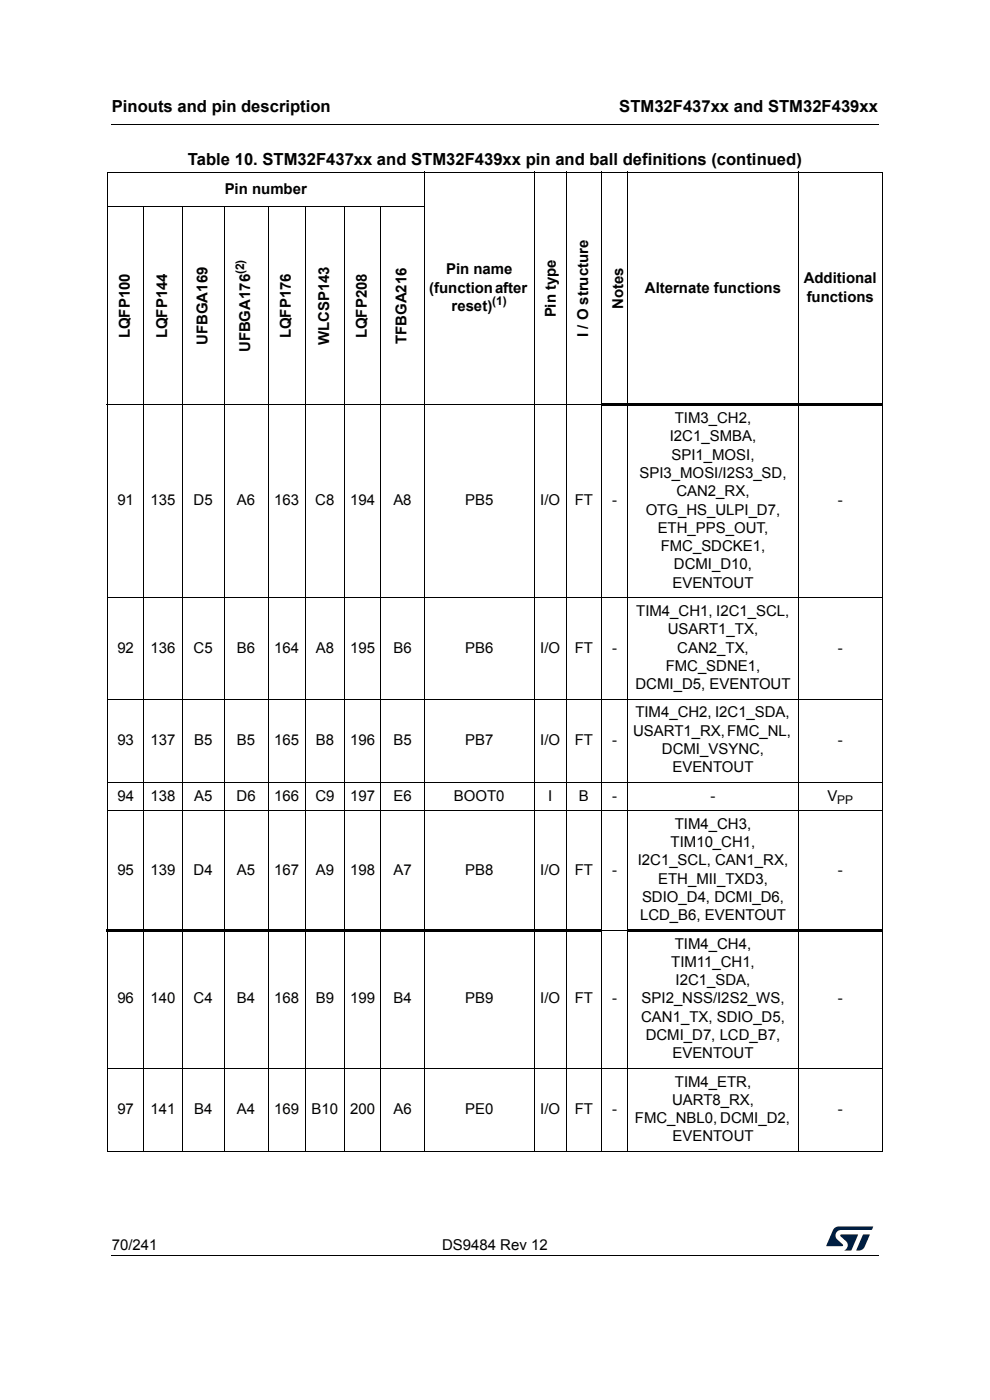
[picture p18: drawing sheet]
<svg xmlns="http://www.w3.org/2000/svg" width="210mm" height="297mm" viewBox="0 0 210 297" stroke-linecap="round" stroke-linejoin="round" font-family="sans-serif">
<defs><g id="words">
<g font-size="3.5">
<text x="23.7" y="23.9">Pinouts and pin description</text>
<text x="131.4" y="23.9">STM32F437xx and STM32F439xx</text>
<text x="39.9" y="35">Table 10. STM32F437xx and STM32F439xx pin and ball definitions (continued)</text>
</g>
<g font-size="3.2">
<text x="47.7" y="41.1">Pin number</text>
<text x="94.6" y="58.2">Pin name</text>
<text x="91" y="62.1">(function after</text>
<text x="95.8" y="65.9">reset)</text>
<text x="132.2" y="65.6" transform="rotate(-90 132.2 65.6)">Notes</text>
<text x="136.8" y="62.1">Alternate functions</text>
<text x="170.5" y="60.1">Additional</text>
<text x="171.1" y="64">functions</text>
<text x="27.5" y="71.8" transform="rotate(-90 27.5 71.8)">LQFP100</text>
<text x="35.5" y="71.8" transform="rotate(-90 35.5 71.8)">LQFP144</text>
<text x="61.7" y="71.8" transform="rotate(-90 61.7 71.8)">LQFP176</text>
<text x="77.8" y="71.8" transform="rotate(-90 77.8 71.8)">LQFP208</text>
<text x="117.9" y="67.4" transform="rotate(-90 117.9 67.4)">Pin type</text>
<text x="124.7" y="71.5" transform="rotate(-90 124.7 71.5)">I / O structure</text>
<text x="44" y="73.2" transform="rotate(-90 44 73.2)">UFBGA169</text>
<text x="53.1" y="74.7" transform="rotate(-90 53.1 74.7)">UFBGA176</text>
<text x="69.8" y="73.3" transform="rotate(-90 69.8 73.3)">WLCSP143</text>
<text x="86.3" y="73" transform="rotate(-90 86.3 73)">TFBGA216</text>
<text x="143.1" y="89.8">TIM3_CH2,</text>
<text x="142.1" y="93.6">I2C1_SMBA,</text>
<text x="135.6" y="101.4">SPI3_MOSI/I2S3_SD,</text>
<text x="142.4" y="97.5">SPI1_MOSI,</text>
<text x="24.9" y="107.2">91</text>
<text x="31.9" y="107.2">135</text>
<text x="41.1" y="107.2">D5</text>
<text x="50.3" y="107.2">A6</text>
<text x="58.2" y="107.2">163</text>
<text x="66.9" y="107.2">C8</text>
<text x="74.3" y="107.2">194</text>
<text x="83.4" y="107.2">A8</text>
<text x="98.7" y="107.2">PB5</text>
<text x="114.6" y="107.2">I/O</text>
<text x="121.9" y="107.2">FT</text>
<text x="129.9" y="107.2">-</text>
<text x="143.5" y="105.3">CAN2_RX,</text>
<text x="177.7" y="107.2">-</text>
<text x="137" y="109.2">OTG_HS_ULPI_D7,</text>
<text x="139.5" y="113">ETH_PPS_OUT,</text>
<text x="140.1" y="116.9">FMC_SDCKE1,</text>
<text x="142.6" y="124.7">EVENTOUT</text>
<text x="143" y="120.8">DCMI_D10,</text>
<text x="134.9" y="130.7">TIM4_CH1, I2C1_SCL,</text>
<text x="141.7" y="134.6">USART1_TX,</text>
<text x="24.9" y="138.4">92</text>
<text x="31.9" y="138.4">136</text>
<text x="41.1" y="138.4">C5</text>
<text x="50.3" y="138.4">B6</text>
<text x="58.2" y="138.4">164</text>
<text x="67" y="138.4">A8</text>
<text x="74.3" y="138.4">195</text>
<text x="83.4" y="138.4">B6</text>
<text x="98.7" y="138.4">PB6</text>
<text x="114.6" y="138.4">I/O</text>
<text x="121.9" y="138.4">FT</text>
<text x="129.9" y="138.4">-</text>
<text x="141.2" y="142.3">FMC_SDNE1,</text>
<text x="143.7" y="138.4">CAN2_TX,</text>
<text x="177.7" y="138.4">-</text>
<text x="134.8" y="146.2">DCMI_D5, EVENTOUT</text>
<text x="134.8" y="152.2">TIM4_CH2, I2C1_SDA,</text>
<text x="24.9" y="158">93</text>
<text x="32" y="158">137</text>
<text x="41.2" y="158">B5</text>
<text x="50.3" y="158">B5</text>
<text x="58.2" y="158">165</text>
<text x="67" y="158">B8</text>
<text x="74.3" y="158">196</text>
<text x="83.4" y="158">B5</text>
<text x="98.7" y="158">PB7</text>
<text x="114.6" y="158">I/O</text>
<text x="121.9" y="158">FT</text>
<text x="129.9" y="158">-</text>
<text x="134.3" y="156.1">USART1_RX, FMC_NL,</text>
<text x="140.4" y="160">DCMI_VSYNC,</text>
<text x="177.7" y="158">-</text>
<text x="142.6" y="163.8">EVENTOUT</text>
<text x="24.9" y="169.8">94</text>
<text x="32" y="169.8">138</text>
<text x="41.2" y="169.8">A5</text>
<text x="50.2" y="169.8">D6</text>
<text x="58.2" y="169.8">166</text>
<text x="66.9" y="169.8">C9</text>
<text x="74.3" y="169.8">197</text>
<text x="83.4" y="169.8">E6</text>
<text x="96.3" y="169.8">BOOT0</text>
<text x="116.3" y="169.8">I</text>
<text x="122.8" y="169.8">B</text>
<text x="129.9" y="169.8">-</text>
<text x="150.7" y="169.8">-</text>
<text x="175.5" y="169.8">V</text>
<text x="142.3" y="179.7">TIM10_CH1,</text>
<text x="143.1" y="175.8">TIM4_CH3,</text>
<text x="24.9" y="185.5">95</text>
<text x="31.9" y="185.5">139</text>
<text x="41.1" y="185.5">D4</text>
<text x="50.3" y="185.5">A5</text>
<text x="58.2" y="185.5">167</text>
<text x="67" y="185.5">A9</text>
<text x="74.3" y="185.5">198</text>
<text x="83.4" y="185.5">A7</text>
<text x="98.7" y="185.5">PB8</text>
<text x="114.6" y="185.5">I/O</text>
<text x="121.9" y="185.5">FT</text>
<text x="129.9" y="185.5">-</text>
<text x="135.3" y="183.6">I2C1_SCL, CAN1_RX,</text>
<text x="177.7" y="185.5">-</text>
<text x="136.2" y="191.4">SDIO_D4, DCMI_D6,</text>
<text x="139.6" y="187.5">ETH_MII_TXD3,</text>
<text x="135.8" y="195.2">LCD_B6, EVENTOUT</text>
<text x="143.1" y="201.2">TIM4_CH4,</text>
<text x="142.4" y="205.1">TIM11_CH1,</text>
<text x="143.3" y="209">I2C1_SDA,</text>
<text x="24.9" y="212.9">96</text>
<text x="31.9" y="212.9">140</text>
<text x="41.1" y="212.9">C4</text>
<text x="50.3" y="212.9">B4</text>
<text x="58.2" y="212.9">168</text>
<text x="67" y="212.9">B9</text>
<text x="74.3" y="212.9">199</text>
<text x="83.4" y="212.9">B4</text>
<text x="98.7" y="212.9">PB9</text>
<text x="114.6" y="212.9">I/O</text>
<text x="121.9" y="212.9">FT</text>
<text x="129.9" y="212.9">-</text>
<text x="136.1" y="212.9">SPI2_NSS/I2S2_WS,</text>
<text x="177.7" y="212.9">-</text>
<text x="136" y="216.8">CAN1_TX, SDIO_D5,</text>
<text x="137" y="220.6">DCMI_D7, LCD_B7,</text>
<text x="142.6" y="224.5">EVENTOUT</text>
<text x="143.1" y="230.5">TIM4_ETR,</text>
<text x="24.9" y="236.3">97</text>
<text x="32" y="236.3">141</text>
<text x="41.2" y="236.3">B4</text>
<text x="50.3" y="236.3">A4</text>
<text x="58.2" y="236.3">169</text>
<text x="66.1" y="236.3">B10</text>
<text x="74.3" y="236.3">200</text>
<text x="83.4" y="236.3">A6</text>
<text x="98.7" y="236.3">PE0</text>
<text x="114.6" y="236.3">I/O</text>
<text x="121.9" y="236.3">FT</text>
<text x="129.9" y="236.3">-</text>
<text x="134.7" y="238.3">FMC_NBL0, DCMI_D2,</text>
<text x="142.6" y="234.4">UART8_RX,</text>
<text x="177.7" y="236.3">-</text>
<text x="142.6" y="242.1">EVENTOUT</text>
<text x="23.7" y="265.1">70/241</text>
<text x="93.8" y="265.1">DS9484 Rev 12</text>
</g>
<g font-size="2.5">
<text x="51.8" y="58.2" transform="rotate(-90 51.8 58.2)">(2)</text>
<text x="104.4" y="64.7">(1)</text>
<text x="177.6" y="170.6">PP</text>
</g>
</g></defs>
<path d="M23.6 26.2l.1 .2zM186.2 26.2l.1 .2zM23.6 266.2l.1 .2zM186.2 266.2l.1 .2z" fill="#000"/>
<path d="M23.7 26.3h162.5M23.7 266.3h162.5" fill="none" stroke="#000" stroke-width=".21"/>
<g fill="#001e41">
<path d="M176.9 260.6l.6-.4h.4l7.3 .1-.3 .6h-6.4a1.17 1.17 0 0 0-1.2 .7 1.17 1.17 0 0 0 .3 1.3l1.2 1.1v.3h-3.5z"/>
<path d="M183.1 261.9h1.4l-1.1 2.6a1.37 1.37 0 0 1-1.8 .7z"/>
<path d="M178.3 261.9h3.7l-1.4 3.4h-1.5a1.23 1.23 0 0 0 .4-2l-1.2-1z"/>
</g>
<g fill="none" stroke="#000" stroke-width=".21">
<path d="M22.7 36.5h164.6M22.8 36.6v207.6M90 36.4v208M113.3 36.4v208M120.1 36.4v208M127.6 36.4v208M133.2 36.4v208M169.3 36.4v208M187.2 36.6v207.6M22.7 43.9h67.4M30.5 43.8v200.6M38.6 43.8v200.6"/>
<path d="M47.5 43.8v200.6M56.9 43.8v200.6M64.7 43.8v200.6M73.1 43.8v200.6M80.8 43.8v200.6M22.7 85.9h105M22.7 126.8h164.6M22.7 148.3h164.6M22.7 166h164.6M22.7 172h164.6M127.5 197.4h5.8M22.7 226.6h164.6"/>
<path d="M22.7 244.3h164.6"/>
</g>
<path d="M127.5 85.6h59.8v.5h-59.8zM22.7 197.1h105v.5h-105zM133.1 197.1h54.2v.5h-54.2z" fill="#000"/>
<use href="#words"/>
</svg>
